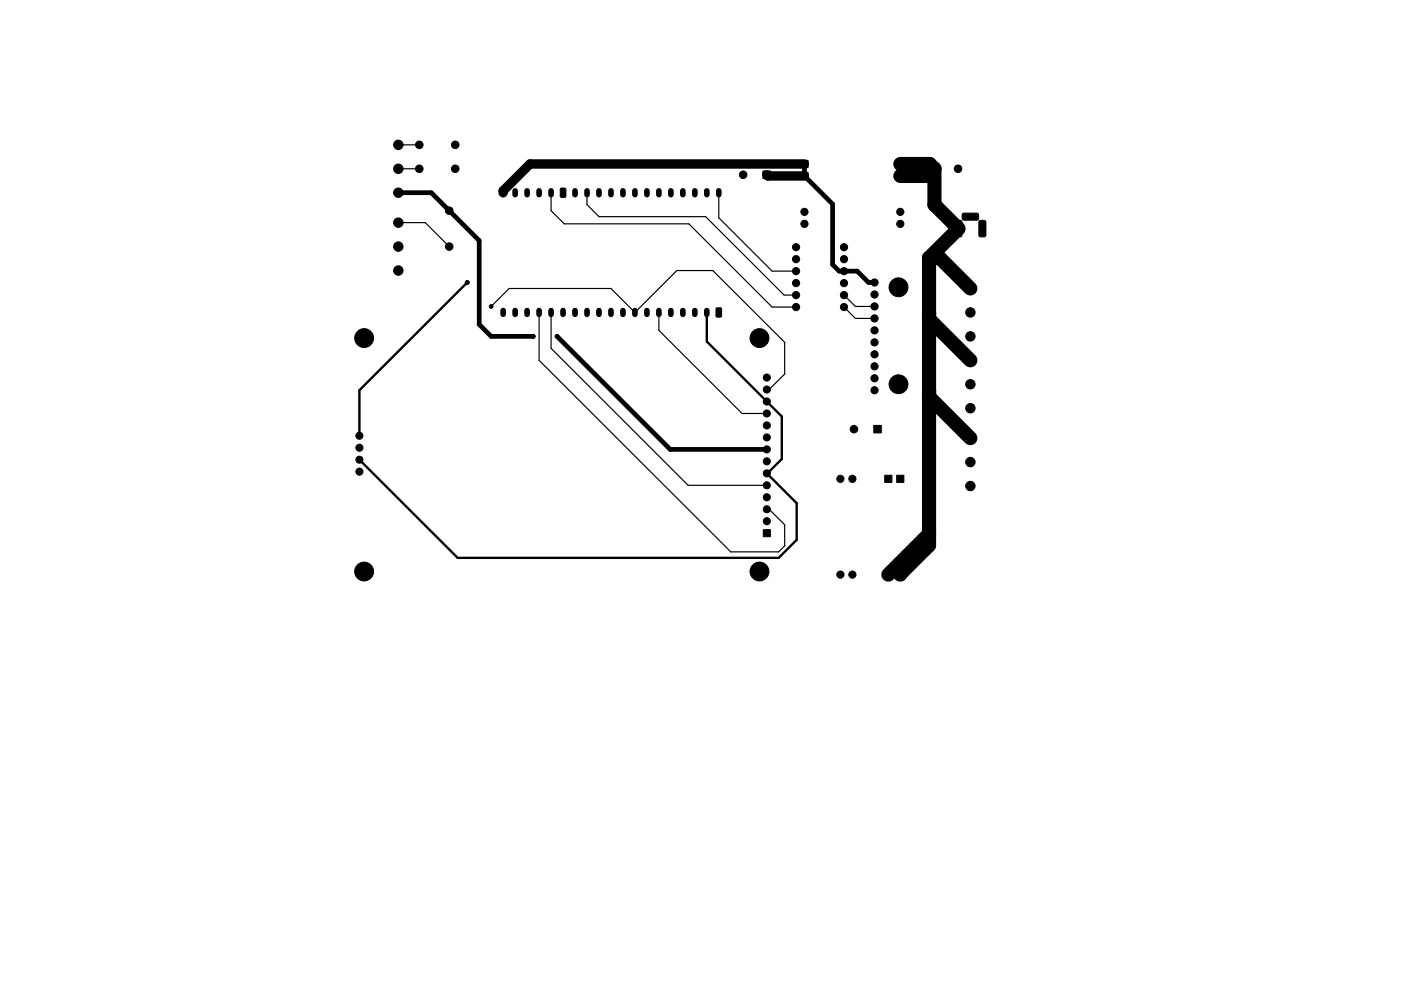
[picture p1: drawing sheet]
<svg xmlns="http://www.w3.org/2000/svg" width="297mm" height="210mm" viewBox="0 0 297 210" stroke-linecap="round" stroke-linejoin="round" font-family="sans-serif">
<g fill="#000" stroke="#000" stroke-width=".21">
<path d="M118.9 40l.8-.1 .2 .2 .1 1.5-.2 .3h-.8l-.2-.2zM161.8 36.3h1.6v1.6h-1.6zM169.8 36.6h1.5v1.5h-1.5zM169.8 34h1.5v1.6h-1.5zM190.1 36.6h1.5v1.5h-1.5zM190.1 34h1.5v1.6h-1.5zM197.3 35h1.6v1.6h-1.6zM202.6 46.9l1-.1 .3 .2v2.9l-.2 .3-.9 .1-.3-.3zM204.1 45.3l3.1-.1 .3 .3v1l-.3 .2h-2.9l-.3-.3zM207.6 46.9l1.1-.1 .3 .2v2.9l-.2 .3-1 .1-.3-.3zM151.9 65.4l.8-.1 .3 .2v1.5l-.2 .3h-.7l-.3-.2zM185.3 90.3h1.6v1.6h-1.6z"/>
<path d="M161.8 112.4h1.5v1.5h-1.5zM187.6 100.8h1.5v1.6h-1.5zM190.1 100.8h1.5v1.6h-1.5zM187.6 121.2h1.5v1.5h-1.5zM190.1 121.2h1.5v1.5h-1.5z"/>
<circle cx="84.5" cy="30.7" r="1"/>
<circle cx="84.5" cy="35.8" r="1"/>
<circle cx="88.9" cy="35.8" r=".8"/>
<circle cx="88.9" cy="30.7" r=".8"/>
<circle cx="96.5" cy="35.8" r=".8"/>
<circle cx="96.5" cy="30.7" r=".8"/>
<circle cx="157.6" cy="37.1" r=".8"/>
<circle cx="203.1" cy="35.8" r=".8"/>
<circle cx="84.5" cy="47.2" r="1"/>
<circle cx="84.5" cy="57.4" r="1"/>
<circle cx="84.5" cy="52.3" r="1"/>
<circle cx="84.5" cy="40.9" r="1"/>
<circle cx="95.2" cy="52.3" r=".8"/>
<circle cx="95.2" cy="44.7" r=".8"/>
<circle cx="99.1" cy="59.9" r=".4"/>
<circle cx="99.1" cy="59.9" r=".12"/>
<circle cx="168.8" cy="52.4" r=".76"/>
<circle cx="168.8" cy="57.5" r=".76"/>
<circle cx="168.8" cy="55" r=".76"/>
<circle cx="170.6" cy="45" r=".76"/>
<circle cx="170.6" cy="47.5" r=".76"/>
<circle cx="178.9" cy="57.5" r=".76"/>
<circle cx="178.9" cy="55" r=".76"/>
<circle cx="178.9" cy="52.4" r=".76"/>
<circle cx="185.4" cy="59.9" r=".76"/>
<circle cx="190.9" cy="45" r=".76"/>
<circle cx="190.9" cy="47.5" r=".76"/>
<circle cx="77.2" cy="71.7" r="2"/>
<circle cx="104.1" cy="65" r=".4"/>
<circle cx="104.1" cy="65" r=".12"/>
<circle cx="113" cy="71.4" r=".4"/>
<circle cx="118.1" cy="71.4" r=".4"/>
<circle cx="161" cy="71.7" r="2"/>
<circle cx="168.8" cy="60.1" r=".76"/>
<circle cx="168.8" cy="62.6" r=".76"/>
<circle cx="168.8" cy="65.1" r=".76"/>
<circle cx="178.9" cy="65.1" r=".76"/>
<circle cx="178.9" cy="62.6" r=".76"/>
<circle cx="178.9" cy="60.1" r=".76"/>
<circle cx="185.4" cy="77.7" r=".76"/>
<circle cx="185.4" cy="67.6" r=".76"/>
<circle cx="185.4" cy="62.5" r=".76"/>
<circle cx="185.4" cy="65" r=".76"/>
<circle cx="185.4" cy="75.2" r=".76"/>
<circle cx="185.4" cy="72.6" r=".76"/>
<circle cx="185.4" cy="70.1" r=".76"/>
<circle cx="190.5" cy="61" r="2"/>
<circle cx="205.7" cy="76.4" r="1"/>
<circle cx="205.7" cy="61.2" r="1"/>
<circle cx="205.7" cy="71.4" r="1"/>
<circle cx="205.7" cy="66.3" r="1"/>
<circle cx="76.2" cy="92.5" r=".75"/>
<circle cx="76.2" cy="97.5" r=".75"/>
<circle cx="76.2" cy="95" r=".75"/>
<circle cx="162.6" cy="97.9" r=".75"/>
<circle cx="162.6" cy="87.7" r=".75"/>
<circle cx="162.6" cy="92.8" r=".75"/>
<circle cx="162.6" cy="80.1" r=".75"/>
<circle cx="162.6" cy="85.2" r=".75"/>
<circle cx="162.6" cy="82.6" r=".75"/>
<circle cx="162.6" cy="95.3" r=".75"/>
<circle cx="162.6" cy="90.3" r=".75"/>
<circle cx="181.1" cy="91.1" r=".8"/>
<circle cx="185.4" cy="80.3" r=".76"/>
<circle cx="185.4" cy="82.8" r=".76"/>
<circle cx="190.5" cy="81.5" r="2"/>
<circle cx="205.7" cy="98" r="1"/>
<circle cx="205.7" cy="86.6" r="1"/>
<circle cx="205.7" cy="93" r="1"/>
<circle cx="205.7" cy="81.5" r="1"/>
<circle cx="76.2" cy="100.1" r=".75"/>
<circle cx="162.6" cy="100.4" r=".75"/>
<circle cx="162.6" cy="103" r=".75"/>
<circle cx="162.6" cy="110.6" r=".75"/>
<circle cx="162.6" cy="108" r=".75"/>
<circle cx="162.6" cy="105.5" r=".75"/>
<circle cx="178.2" cy="101.6" r=".76"/>
<circle cx="180.7" cy="101.6" r=".76"/>
<circle cx="205.7" cy="103.1" r="1"/>
<circle cx="77.2" cy="121.3" r="2"/>
<circle cx="161" cy="121.3" r="2"/>
<circle cx="178.2" cy="121.9" r=".76"/>
<circle cx="180.7" cy="121.9" r=".76"/>
</g>
<g fill="none" stroke="#000" stroke-width="1.2">
<path d="M106.7 40.5v.8M109.2 40.5v.8M111.8 40.5v.8M114.3 40.5v.8M116.8 40.5v.8M121.9 40.5v.8M124.5 40.5v.8M127 40.5v.8M129.5 40.5v.8M132.1 40.5v.8M134.6 40.5v.8M137.2 40.5v.8"/>
<path d="M139.7 40.5v.8M142.2 40.5v.8M144.8 40.5v.8M147.3 40.5v.8M149.9 40.5v.8M152.4 40.5v.8M106.7 65.9v.8M109.2 65.9v.8M111.8 65.9v.8M114.3 65.9v.8M116.8 65.9v.8M119.4 65.9v.8"/>
<path d="M121.9 65.9v.8M124.5 65.9v.8M127 65.9v.8M129.5 65.9v.8M132.1 65.9v.8M134.6 65.9v.8M137.2 65.9v.8M139.7 65.9v.8M142.2 65.9v.8M144.8 65.9v.8M147.3 65.9v.8M149.9 65.9v.8"/>
</g>
<path d="M170.6 34.8v2.5l5.9 6v12.8l1.4 1.4h3.8l2.4 2.4h1.3M84.5 40.9h6.9l10.2 10.1v17.8l2.5 2.6h8.9M118.1 71.4l24 23.9h20.5" fill="none" stroke="#000" stroke-width="1"/>
<g fill="none" stroke="#000" stroke-width=".25">
<path d="M84.5 35.8h4.4M84.5 30.7h4.4M84.5 47.2h5.7l5 5.1M116.8 40.9v3.8l2.8 2.8h26.4l17.7 17.6h5.1M124.5 40.9v2.5l2.5 2.6h22.6l16.6 16.6h2.6M152.4 40.9v5.3l11.3 11.3h5.1M104.1 65l3.8-3.8h21.6l5.1 5.1 8.9-8.9h7.6l15.3 15.2v6.7l-3.3 3.3M114.3 66.3v10.1l40.6 40.7h10.2l1.3-1.3v-4.5l-3.3-3.3M116.8 66.3v7.6l29.1 29.1h17.2M139.7 66.3v3.8l17.6 17.6h5.3M178.9 62.6l2.5 2.4h4M178.9 65.1l2.5 2.5h4"/>
<path d="M163.1 100.1v.3"/>
</g>
<path d="M190.9 34.8h6.2l1 1M198.1 35.8v7.6l5.1 5.1-6.2 6.2M198.1 35.8l-1.5 1.5h-5.7M197 54.7h2.3l6.4 6.5M197 54.7v61l-6.1 6.2M197 67.7l8.7 8.7M197 84.2l8.7 8.8M197 113.3l-8.7 8.6" fill="none" stroke="#000" stroke-width="3"/>
<path d="M162.6 37.1l.2 .2h7.8M170.6 34.8h-58.2l-5.7 5.7v.4" fill="none" stroke="#000" stroke-width="2"/>
<path d="M99.1 59.9l-22.9 22.9v9.7M149.9 66.3v6.2l15.9 15.9v9l-2.7 2.7M76.2 97.5l20.8 20.9h68.1l3.8-3.9v-7.7l-6.3-6.4" fill="none" stroke="#000" stroke-width=".5"/>
</svg>
